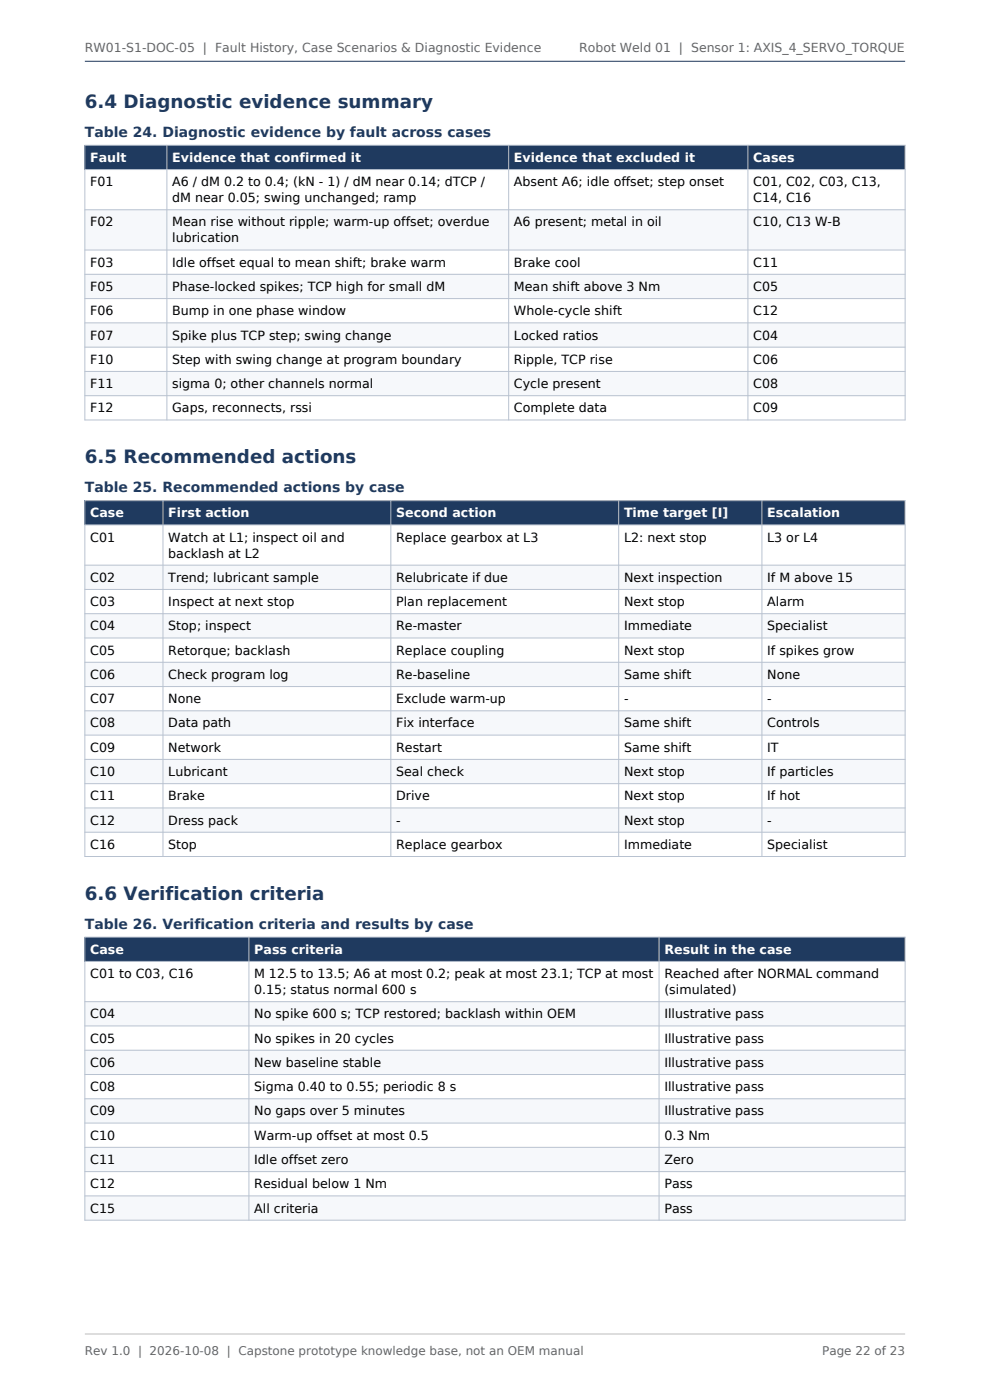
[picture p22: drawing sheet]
<svg xmlns="http://www.w3.org/2000/svg" width="210mm" height="297mm" viewBox="0 0 210 297" stroke-linecap="round" stroke-linejoin="round" font-family="sans-serif">
<defs><g id="words">
<g font-size="3.9" fill="#1f3a5f">
<text x="18" y="22.9">6.4 Diagnostic evidence summary</text>
<text x="18" y="98.3">6.5 Recommended actions</text>
<text x="18" y="190.9">6.6 Verification criteria</text>
</g>
<g font-size="3" fill="#1f3a5f">
<text x="18" y="29">Table 24. Diagnostic evidence by fault across cases</text>
<text x="18" y="104.4">Table 25. Recommended actions by case</text>
<text x="18" y="197">Table 26. Verification criteria and results by case</text>
</g>
<g font-size="2.7" fill="#fff">
<text x="19.1" y="34.3">Fault</text>
<text x="36.5" y="34.3">Evidence that confirmed it</text>
<text x="109" y="34.3">Evidence that excluded it</text>
<text x="159.8" y="34.3">Cases</text>
<text x="19.1" y="109.7">Case</text>
<text x="35.7" y="109.7">First action</text>
<text x="84" y="109.7">Second action</text>
<text x="132.4" y="109.7">Time target [I]</text>
<text x="162.7" y="109.7">Escalation</text>
<text x="19.1" y="202.3">Case</text>
<text x="53.9" y="202.3">Pass criteria</text>
<text x="140.9" y="202.3">Result in the case</text>
</g>
<g font-size="2.7">
<text x="19.1" y="39.5">F01</text>
<text x="36.5" y="39.5">A6 / dM 0.2 to 0.4; (kN - 1) / dM near 0.14; dTCP /</text>
<text x="109" y="39.5">Absent A6; idle offset; step onset</text>
<text x="159.8" y="39.5">C01, C02, C03, C13,</text>
<text x="36.5" y="42.9">dM near 0.05; swing unchanged; ramp</text>
<text x="159.8" y="42.9">C14, C16</text>
<text x="19.1" y="48">F02</text>
<text x="36.5" y="48">Mean rise without ripple; warm-up offset; overdue</text>
<text x="36.5" y="51.4">lubrication</text>
<text x="109" y="48">A6 present; metal in oil</text>
<text x="159.8" y="48">C10, C13 W-B</text>
<text x="19.1" y="56.6">F03</text>
<text x="36.5" y="56.6">Idle offset equal to mean shift; brake warm</text>
<text x="109" y="56.6">Brake cool</text>
<text x="159.8" y="56.6">C11</text>
<text x="19.1" y="61.7">F05</text>
<text x="36.5" y="61.7">Phase-locked spikes; TCP high for small dM</text>
<text x="109" y="61.7">Mean shift above 3 Nm</text>
<text x="159.8" y="61.7">C05</text>
<text x="19.1" y="66.9">F06</text>
<text x="36.5" y="66.9">Bump in one phase window</text>
<text x="109" y="66.9">Whole-cycle shift</text>
<text x="159.8" y="66.9">C12</text>
<text x="19.1" y="72">F07</text>
<text x="19.1" y="77.2">F10</text>
<text x="36.5" y="72">Spike plus TCP step; swing change</text>
<text x="36.5" y="77.2">Step with swing change at program boundary</text>
<text x="109" y="72">Locked ratios</text>
<text x="109" y="77.2">Ripple, TCP rise</text>
<text x="159.8" y="72">C04</text>
<text x="159.8" y="77.2">C06</text>
<text x="19.1" y="82.3">F11</text>
<text x="36.5" y="82.3">sigma 0; other channels normal</text>
<text x="109" y="82.3">Cycle present</text>
<text x="159.8" y="82.3">C08</text>
<text x="19.1" y="87.5">F12</text>
<text x="36.5" y="87.5">Gaps, reconnects, rssi</text>
<text x="109" y="87.5">Complete data</text>
<text x="159.8" y="87.5">C09</text>
<text x="19.1" y="114.9">C01</text>
<text x="35.7" y="114.9">Watch at L1; inspect oil and</text>
<text x="35.7" y="118.3">backlash at L2</text>
<text x="84" y="114.9">Replace gearbox at L3</text>
<text x="132.4" y="114.9">L2: next stop</text>
<text x="162.7" y="114.9">L3 or L4</text>
<text x="19.1" y="123.4">C02</text>
<text x="35.7" y="123.4">Trend; lubricant sample</text>
<text x="84" y="123.4">Relubricate if due</text>
<text x="132.4" y="123.4">Next inspection</text>
<text x="162.7" y="123.4">If M above 15</text>
<text x="19.1" y="128.6">C03</text>
<text x="35.7" y="128.6">Inspect at next stop</text>
<text x="84" y="128.6">Plan replacement</text>
<text x="132.4" y="128.6">Next stop</text>
<text x="162.7" y="128.6">Alarm</text>
<text x="19.1" y="133.7">C04</text>
<text x="35.7" y="133.7">Stop; inspect</text>
<text x="84" y="133.7">Re-master</text>
<text x="132.4" y="133.7">Immediate</text>
<text x="162.7" y="133.7">Specialist</text>
<text x="19.1" y="138.9">C05</text>
<text x="35.7" y="138.9">Retorque; backlash</text>
<text x="84" y="138.9">Replace coupling</text>
<text x="132.4" y="138.9">Next stop</text>
<text x="162.7" y="138.9">If spikes grow</text>
<text x="19.1" y="144">C06</text>
<text x="19.1" y="149.2">C07</text>
<text x="35.7" y="144">Check program log</text>
<text x="35.7" y="149.2">None</text>
<text x="84" y="144">Re-baseline</text>
<text x="84" y="149.2">Exclude warm-up</text>
<text x="132.4" y="144">Same shift</text>
<text x="132.4" y="149.2">-</text>
<text x="162.7" y="144">None</text>
<text x="162.7" y="149.2">-</text>
<text x="19.1" y="154.3">C08</text>
<text x="35.7" y="154.3">Data path</text>
<text x="84" y="154.3">Fix interface</text>
<text x="132.4" y="154.3">Same shift</text>
<text x="162.7" y="154.3">Controls</text>
<text x="19.1" y="159.5">C09</text>
<text x="35.7" y="159.5">Network</text>
<text x="84" y="159.5">Restart</text>
<text x="132.4" y="159.5">Same shift</text>
<text x="162.7" y="159.5">IT</text>
<text x="19.1" y="164.6">C10</text>
<text x="35.7" y="164.6">Lubricant</text>
<text x="84" y="164.6">Seal check</text>
<text x="132.4" y="164.6">Next stop</text>
<text x="162.7" y="164.6">If particles</text>
<text x="19.1" y="169.8">C11</text>
<text x="35.7" y="169.8">Brake</text>
<text x="84" y="169.8">Drive</text>
<text x="132.4" y="169.8">Next stop</text>
<text x="162.7" y="169.8">If hot</text>
<text x="19.1" y="174.9">C12</text>
<text x="35.7" y="174.9">Dress pack</text>
<text x="84" y="174.9">-</text>
<text x="132.4" y="174.9">Next stop</text>
<text x="162.7" y="174.9">-</text>
<text x="19.1" y="180.1">C16</text>
<text x="35.7" y="180.1">Stop</text>
<text x="84" y="180.1">Replace gearbox</text>
<text x="132.4" y="180.1">Immediate</text>
<text x="162.7" y="180.1">Specialist</text>
<text x="19.1" y="207.5">C01 to C03, C16</text>
<text x="53.9" y="207.5">M 12.5 to 13.5; A6 at most 0.2; peak at most 23.1; TCP at most</text>
<text x="140.9" y="207.5">Reached after NORMAL command</text>
<text x="53.9" y="210.9">0.15; status normal 600 s</text>
<text x="140.9" y="210.9">(simulated)</text>
<text x="19.1" y="216">C04</text>
<text x="19.1" y="221.2">C05</text>
<text x="53.9" y="216">No spike 600 s; TCP restored; backlash within OEM</text>
<text x="53.9" y="221.2">No spikes in 20 cycles</text>
<text x="140.9" y="216">Illustrative pass</text>
<text x="140.9" y="221.2">Illustrative pass</text>
<text x="19.1" y="226.3">C06</text>
<text x="53.9" y="226.3">New baseline stable</text>
<text x="140.9" y="226.3">Illustrative pass</text>
<text x="19.1" y="231.5">C08</text>
<text x="53.9" y="231.5">Sigma 0.40 to 0.55; periodic 8 s</text>
<text x="140.9" y="231.5">Illustrative pass</text>
<text x="19.1" y="236.6">C09</text>
<text x="53.9" y="236.6">No gaps over 5 minutes</text>
<text x="140.9" y="236.6">Illustrative pass</text>
<text x="19.1" y="241.8">C10</text>
<text x="53.9" y="241.8">Warm-up offset at most 0.5</text>
<text x="140.9" y="241.8">0.3 Nm</text>
<text x="19.1" y="246.9">C11</text>
<text x="53.9" y="246.9">Idle offset zero</text>
<text x="140.9" y="246.9">Zero</text>
<text x="19.1" y="252.1">C12</text>
<text x="19.1" y="257.2">C15</text>
<text x="53.9" y="252.1">Residual below 1 Nm</text>
<text x="53.9" y="257.2">All criteria</text>
<text x="140.9" y="252.1">Pass</text>
<text x="140.9" y="257.2">Pass</text>
</g>
<g font-size="2.6" fill="#666">
<text x="18" y="11">RW01-S1-DOC-05 | Fault History, Case Scenarios &amp; Diagnostic Evidence</text>
<text x="122.9" y="11">Robot Weld 01 | Sensor 1: AXIS_4_SERVO_TORQUE</text>
</g>
<g font-size="2.5" fill="#666">
<text x="18" y="287.5">Rev 1.0 | 2026-10-08 | Capstone prototype knowledge base, not an OEM manual</text>
<text x="174.4" y="287.5">Page 22 of 23</text>
</g>
</g></defs>
<path d="M18 30.8h174v5.2h-174z" fill-rule="evenodd" fill="#1f3a5f"/>
<g fill="#f6f8fb">
<path d="M18 44.5h174v8.5h-174z" fill-rule="evenodd"/>
<path d="M18 58.2h174v5.1h-174z" fill-rule="evenodd"/>
<path d="M18 68.5h174v5.1h-174z" fill-rule="evenodd"/>
<path d="M18 78.8h174v5.1h-174z" fill-rule="evenodd"/>
</g>
<g fill="none" stroke="#b8c2d0" stroke-width=".21">
<path d="M18 30.8h174v58.3h-174zM18 36h174M35.4 30.8v58.3M107.9 30.8v58.3M158.6 30.8v58.3M18 44.5h174M18 53h174M18 58.2h174M18 63.3h174M18 68.5h174M18 73.6h174M18 78.8h174"/>
<path d="M18 83.9h174"/>
</g>
<path d="M18 106.2h174v5.2h-174z" fill-rule="evenodd" fill="#1f3a5f"/>
<g fill="#f6f8fb">
<path d="M18 119.9h174v5.1h-174z" fill-rule="evenodd"/>
<path d="M18 130.2h174v5.1h-174z" fill-rule="evenodd"/>
<path d="M18 140.5h174v5.1h-174z" fill-rule="evenodd"/>
<path d="M18 150.8h174v5.1h-174z" fill-rule="evenodd"/>
<path d="M18 161.1h174v5.1h-174z" fill-rule="evenodd"/>
<path d="M18 171.4h174v5.2h-174z" fill-rule="evenodd"/>
</g>
<g fill="none" stroke="#b8c2d0" stroke-width=".21">
<path d="M18 106.2h174v75.5h-174zM18 111.4h174M18 119.9h174M34.6 106.2v75.5M82.9 106.2v75.5M131.2 106.2v75.5M161.6 106.2v75.5M18 125h174M18 130.2h174M18 135.3h174M18 140.5h174M18 145.6h174"/>
<path d="M18 150.8h174M18 155.9h174M18 161.1h174M18 166.2h174M18 171.4h174M18 176.6h174"/>
</g>
<path d="M18 198.8h174v5.2h-174z" fill-rule="evenodd" fill="#1f3a5f"/>
<g fill="#f6f8fb">
<path d="M18 212.5h174v5.1h-174z" fill-rule="evenodd"/>
<path d="M18 222.8h174v5.2h-174z" fill-rule="evenodd"/>
<path d="M18 233.1h174v5.2h-174z" fill-rule="evenodd"/>
<path d="M18 243.4h174v5.2h-174z" fill-rule="evenodd"/>
<path d="M18 253.7h174v5.2h-174z" fill-rule="evenodd"/>
</g>
<g fill="none" stroke="#b8c2d0" stroke-width=".21">
<path d="M18 198.8h174v60.1h-174zM52.8 198.8v60.1M139.8 198.8v60.1M18 204h174M18 212.5h174M18 217.6h174M18 222.8h174M18 228h174M18 233.1h174M18 238.3h174M18 243.4h174M18 248.6h174"/>
<path d="M18 253.7h174"/>
</g>
<path d="M18 13h174" fill="none" stroke="#1f3a5f" stroke-width=".21"/>
<path d="M18 283h174" fill="none" stroke="#bbb" stroke-width=".21"/>
<use href="#words"/>
</svg>
